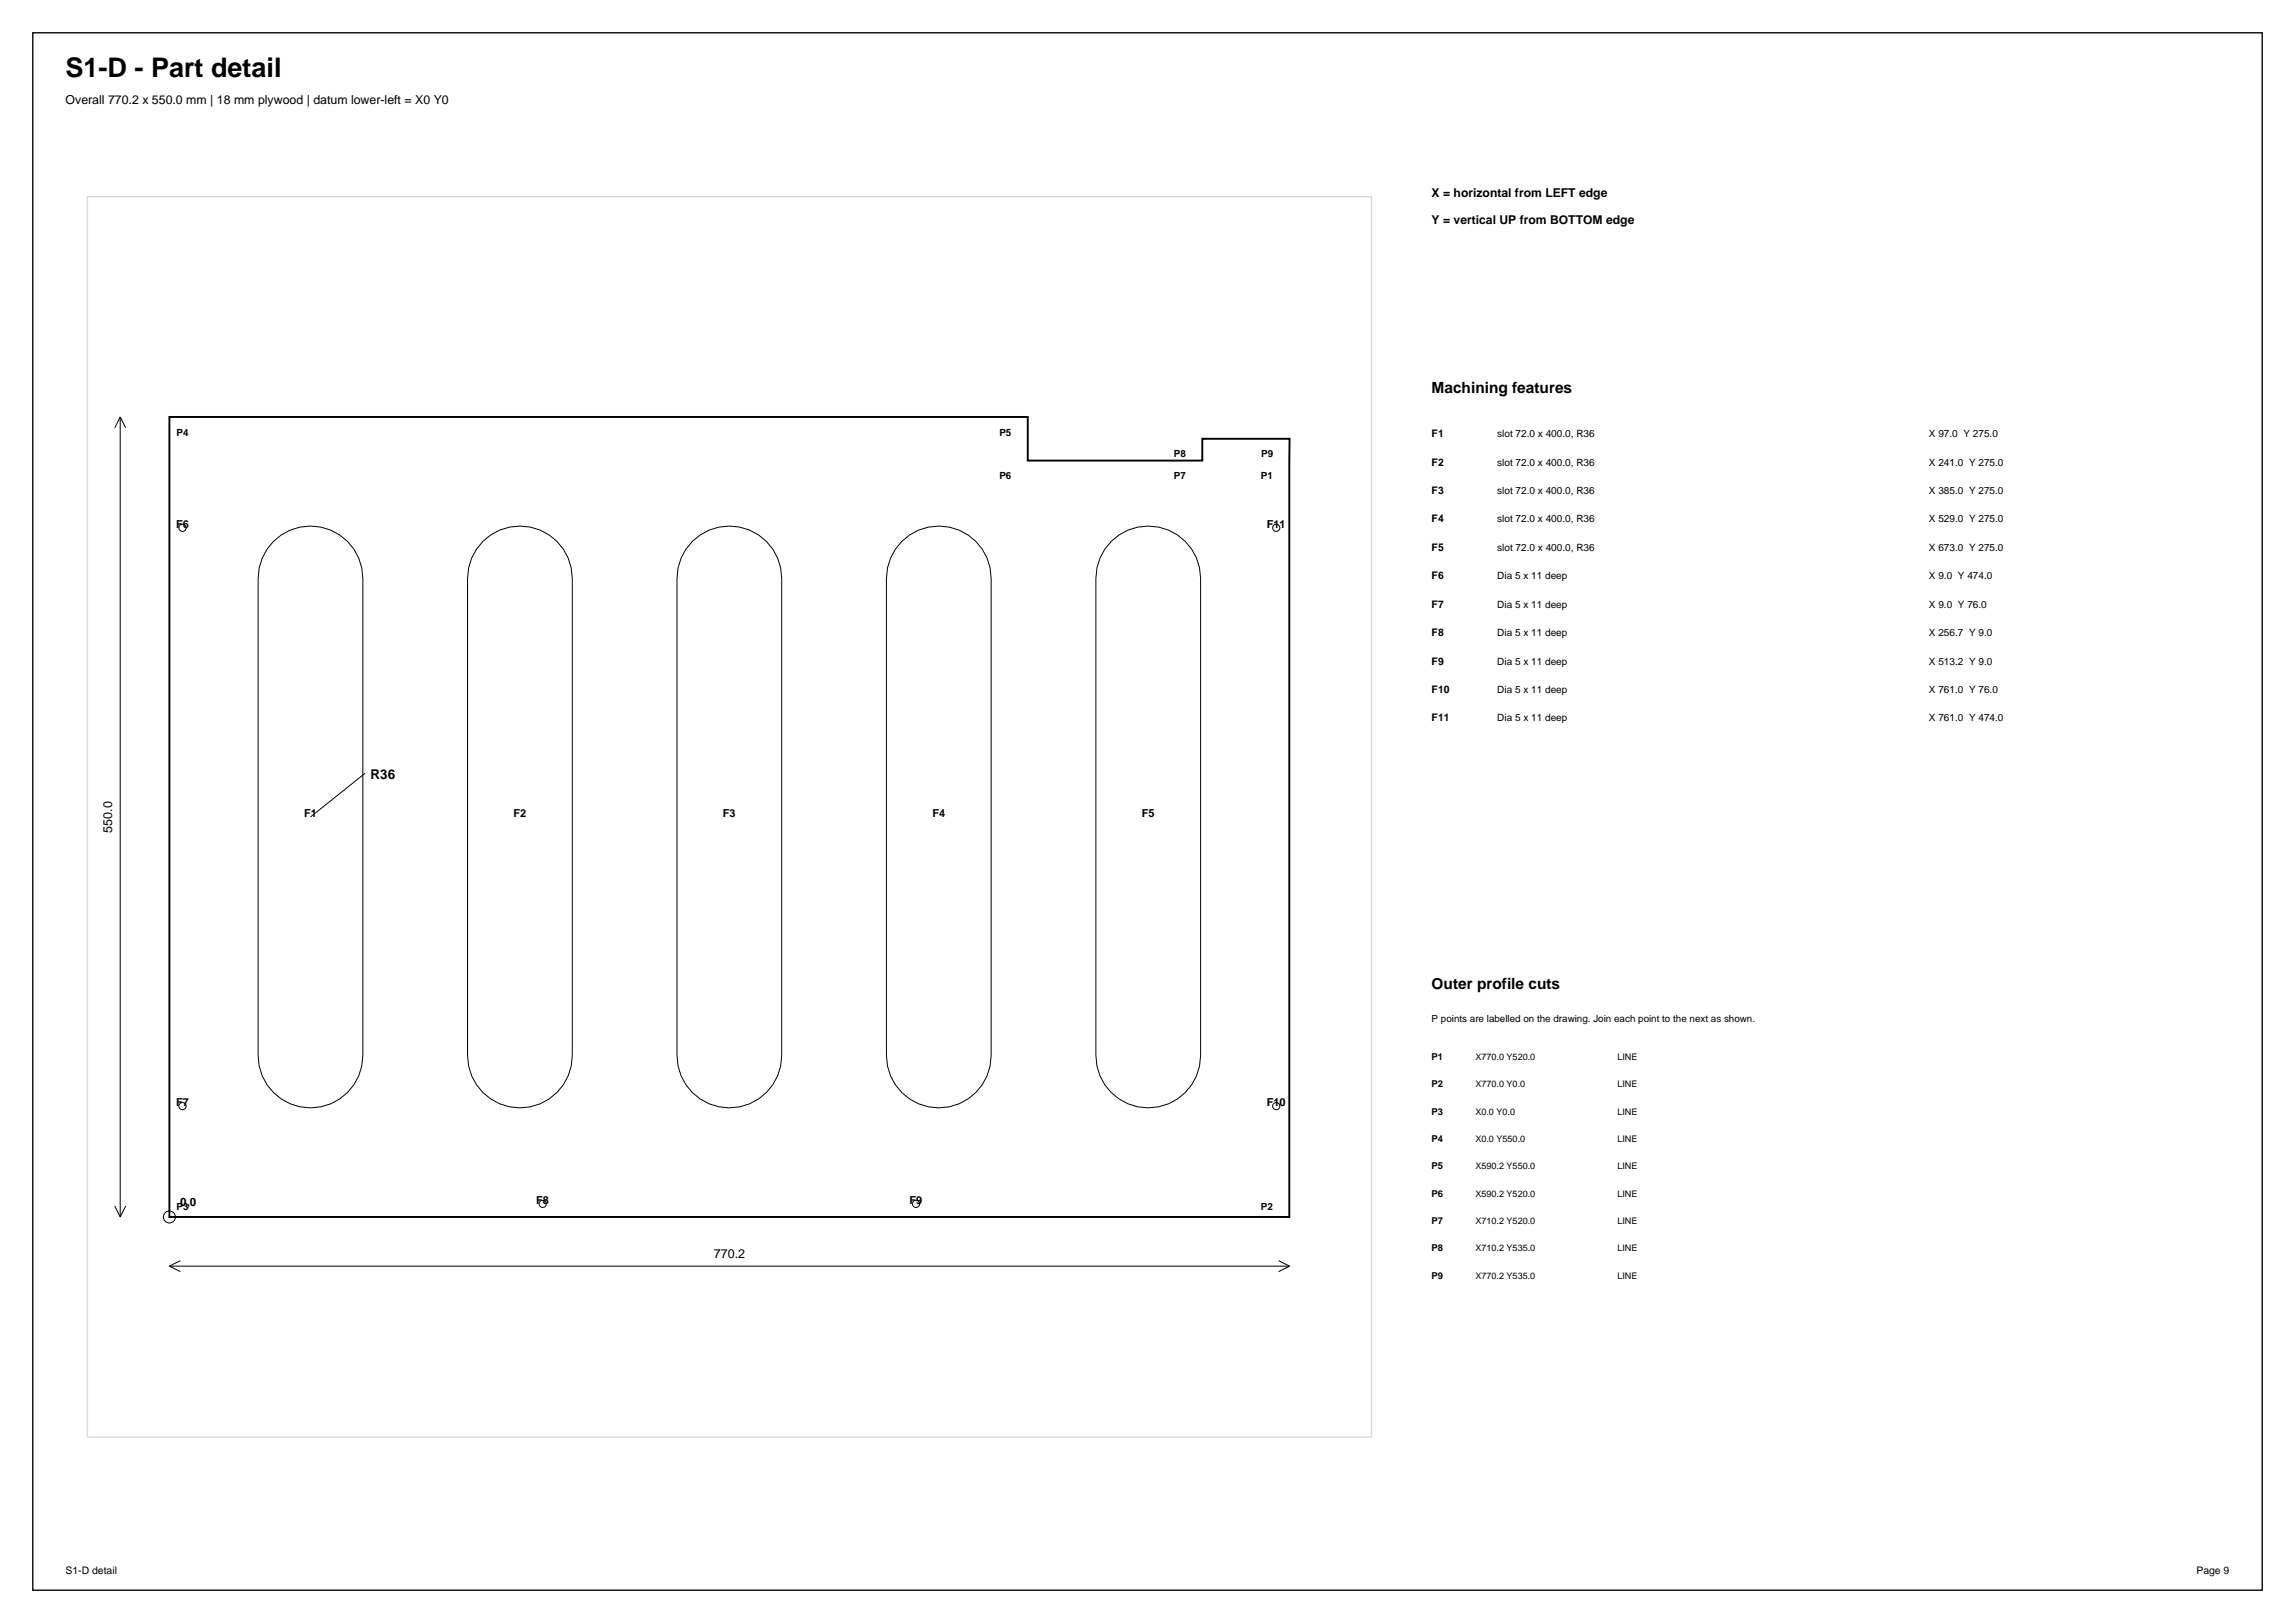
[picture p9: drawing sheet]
<svg xmlns="http://www.w3.org/2000/svg" width="420mm" height="297mm" viewBox="0 0 420 297" stroke-linecap="round" stroke-linejoin="round" font-family="sans-serif">
<defs><g id="words">
<text font-size="4.9" x="12" y="14">S1-D - Part detail</text>
<g font-size="2.8">
<text x="262" y="72">Machining features</text>
<text x="262" y="181">Outer profile cuts</text>
</g>
<text font-size="2.5" x="67.8" y="142.5">R36</text>
<g font-size="2.3">
<text x="12" y="19">Overall 770.2 x 550.0 mm | 18 mm plywood | datum lower-left = X0 Y0</text>
<text x="20.5" y="152.4" transform="rotate(-90 20.5 152.4)">550.0</text>
<text x="130.6" y="230.2">770.2</text>
</g>
<g font-size="2.2">
<text x="262" y="36">X = horizontal from LEFT edge</text>
<text x="262" y="41">Y = vertical UP from BOTTOM edge</text>
</g>
<text font-size="2.1" x="33" y="220.7">0,0</text>
<g font-size="2">
<text x="32.2" y="96.5">F6</text>
<text x="231.8" y="96.5">F11</text>
<text x="55.6" y="149.5">F1</text>
<text x="94" y="149.5">F2</text>
<text x="132.3" y="149.5">F3</text>
<text x="170.6" y="149.5">F4</text>
<text x="209" y="149.5">F5</text>
<text x="32.2" y="202.5">F7</text>
<text x="231.8" y="202.5">F10</text>
<text x="98.1" y="220.3">F8</text>
<text x="166.4" y="220.3">F9</text>
</g>
<g font-size="1.9">
<text x="262" y="80">F1</text>
<text x="262" y="85.2">F2</text>
<text x="262" y="90.4">F3</text>
<text x="262" y="95.6">F4</text>
<text x="262" y="100.8">F5</text>
<text x="262" y="106">F6</text>
<text x="262" y="111.2">F7</text>
<text x="262" y="116.4">F8</text>
<text x="262" y="121.6">F9</text>
<text x="262" y="126.8">F10</text>
<text x="262" y="132">F11</text>
<text x="12" y="288">S1-D detail</text>
<text x="402" y="288">Page 9</text>
</g>
<g font-size="1.8">
<text x="32.3" y="79.7">P4</text>
<text x="182.9" y="79.7">P5</text>
<text x="214.8" y="83.7">P8</text>
<text x="230.8" y="83.7">P9</text>
<text x="274" y="80">slot 72.0 x 400.0, R36</text>
<text x="353" y="80">X 97.0 Y 275.0</text>
<text x="182.9" y="87.7">P6</text>
<text x="214.8" y="87.7">P7</text>
<text x="230.8" y="87.7">P1</text>
<text x="274" y="85.2">slot 72.0 x 400.0, R36</text>
<text x="353" y="85.2">X 241.0 Y 275.0</text>
<text x="274" y="90.4">slot 72.0 x 400.0, R36</text>
<text x="274" y="95.6">slot 72.0 x 400.0, R36</text>
<text x="353" y="90.4">X 385.0 Y 275.0</text>
<text x="353" y="95.6">X 529.0 Y 275.0</text>
<text x="274" y="100.8">slot 72.0 x 400.0, R36</text>
<text x="353" y="100.8">X 673.0 Y 275.0</text>
<text x="274" y="106">Dia 5 x 11 deep</text>
<text x="353" y="106">X 9.0 Y 474.0</text>
<text x="274" y="111.2">Dia 5 x 11 deep</text>
<text x="353" y="111.2">X 9.0 Y 76.0</text>
<text x="274" y="116.4">Dia 5 x 11 deep</text>
<text x="353" y="116.4">X 256.7 Y 9.0</text>
<text x="274" y="121.6">Dia 5 x 11 deep</text>
<text x="353" y="121.6">X 513.2 Y 9.0</text>
<text x="274" y="126.8">Dia 5 x 11 deep</text>
<text x="353" y="126.8">X 761.0 Y 76.0</text>
<text x="274" y="132">Dia 5 x 11 deep</text>
<text x="353" y="132">X 761.0 Y 474.0</text>
<text x="262" y="187">P points are labelled on the drawing. Join each point to the next as shown.</text>
<text x="32.3" y="221.4">P3</text>
<text x="230.8" y="221.4">P2</text>
</g>
<g font-size="1.7">
<text x="262" y="194">P1</text>
<text x="270" y="194">X770.0 Y520.0</text>
<text x="296" y="194">LINE</text>
<text x="262" y="199">P2</text>
<text x="270" y="199">X770.0 Y0.0</text>
<text x="296" y="199">LINE</text>
<text x="262" y="204">P3</text>
<text x="262" y="209">P4</text>
<text x="270" y="204">X0.0 Y0.0</text>
<text x="270" y="209">X0.0 Y550.0</text>
<text x="296" y="204">LINE</text>
<text x="296" y="209">LINE</text>
<text x="262" y="214">P5</text>
<text x="270" y="214">X590.2 Y550.0</text>
<text x="296" y="214">LINE</text>
<text x="262" y="219">P6</text>
<text x="270" y="219">X590.2 Y520.0</text>
<text x="296" y="219">LINE</text>
<text x="262" y="224">P7</text>
<text x="270" y="224">X710.2 Y520.0</text>
<text x="296" y="224">LINE</text>
<text x="262" y="229">P8</text>
<text x="262" y="234">P9</text>
<text x="270" y="229">X710.2 Y535.0</text>
<text x="270" y="234">X770.2 Y535.0</text>
<text x="296" y="229">LINE</text>
<text x="296" y="234">LINE</text>
</g>
</g></defs>
<path d="M6 6h408v285h-408z" fill="none" stroke="#000" stroke-width=".25"/>
<path d="M16 36h235v227h-235z" fill="none" stroke="#d9d9d9" stroke-width=".25"/>
<path d="M31 76.3h157.1v8h31.9v-4h16v142.4h-205z" fill="none" stroke="#000" stroke-width=".35"/>
<g fill="none" stroke="#000" stroke-width=".18">
<path d="M22 76.3v146.4M22 76.3l-1 2M22 76.3l1 2M50 99.1a9.6 9.6 0 0 1 10.5-2.1 9.6 9.6 0 0 1 5.9 8.8v87.4a9.6 9.6 0 0 1-9.6 9.5 9.6 9.6 0 0 1-9.6-9.5v-87.4a9.6 9.6 0 0 1 2.8-6.7zM88.4 99.1a9.6 9.6 0 0 1 10.4-2.1 9.6 9.6 0 0 1 5.9 8.8v87.4a9.6 9.6 0 0 1-9.6 9.5 9.6 9.6 0 0 1-9.5-9.5v-87.4a9.6 9.6 0 0 1 2.8-6.7zM126.7 99.1a9.6 9.6 0 0 1 10.4-2.1 9.6 9.6 0 0 1 6 8.8v87.4a9.6 9.6 0 0 1-9.6 9.5 9.6 9.6 0 0 1-9.6-9.5v-87.4a9.6 9.6 0 0 1 2.8-6.7zM165 99.1a9.6 9.6 0 0 1 10.5-2.1 9.6 9.6 0 0 1 5.9 8.8v87.4a9.6 9.6 0 0 1-9.6 9.5 9.6 9.6 0 0 1-9.6-9.5v-87.4a9.6 9.6 0 0 1 2.8-6.7zM203.4 99.1a9.6 9.6 0 0 1 10.4-2.1 9.6 9.6 0 0 1 5.9 8.8v87.4a9.6 9.6 0 0 1-9.6 9.5 9.6 9.6 0 0 1-9.5-9.5v-87.4a9.6 9.6 0 0 1 2.8-6.7zM66.8 141.5l-10 8M21 220.7l1 2M23 220.7l-1 2M31 231.7h205"/>
<path d="M31 231.7l2 1M33 230.7l-2 1M234 230.7l2 1M236 231.7l-2 1"/>
<circle cx="33.4" cy="96.6" r=".67"/>
<circle cx="233.6" cy="96.6" r=".67"/>
<circle cx="33.4" cy="202.4" r=".67"/>
<circle cx="233.6" cy="202.4" r=".67"/>
<circle cx="31" cy="222.7" r="1.1"/>
<circle cx="99.3" cy="220.3" r=".67"/>
<circle cx="167.6" cy="220.3" r=".67"/>
</g>
<use href="#words"/>
</svg>
